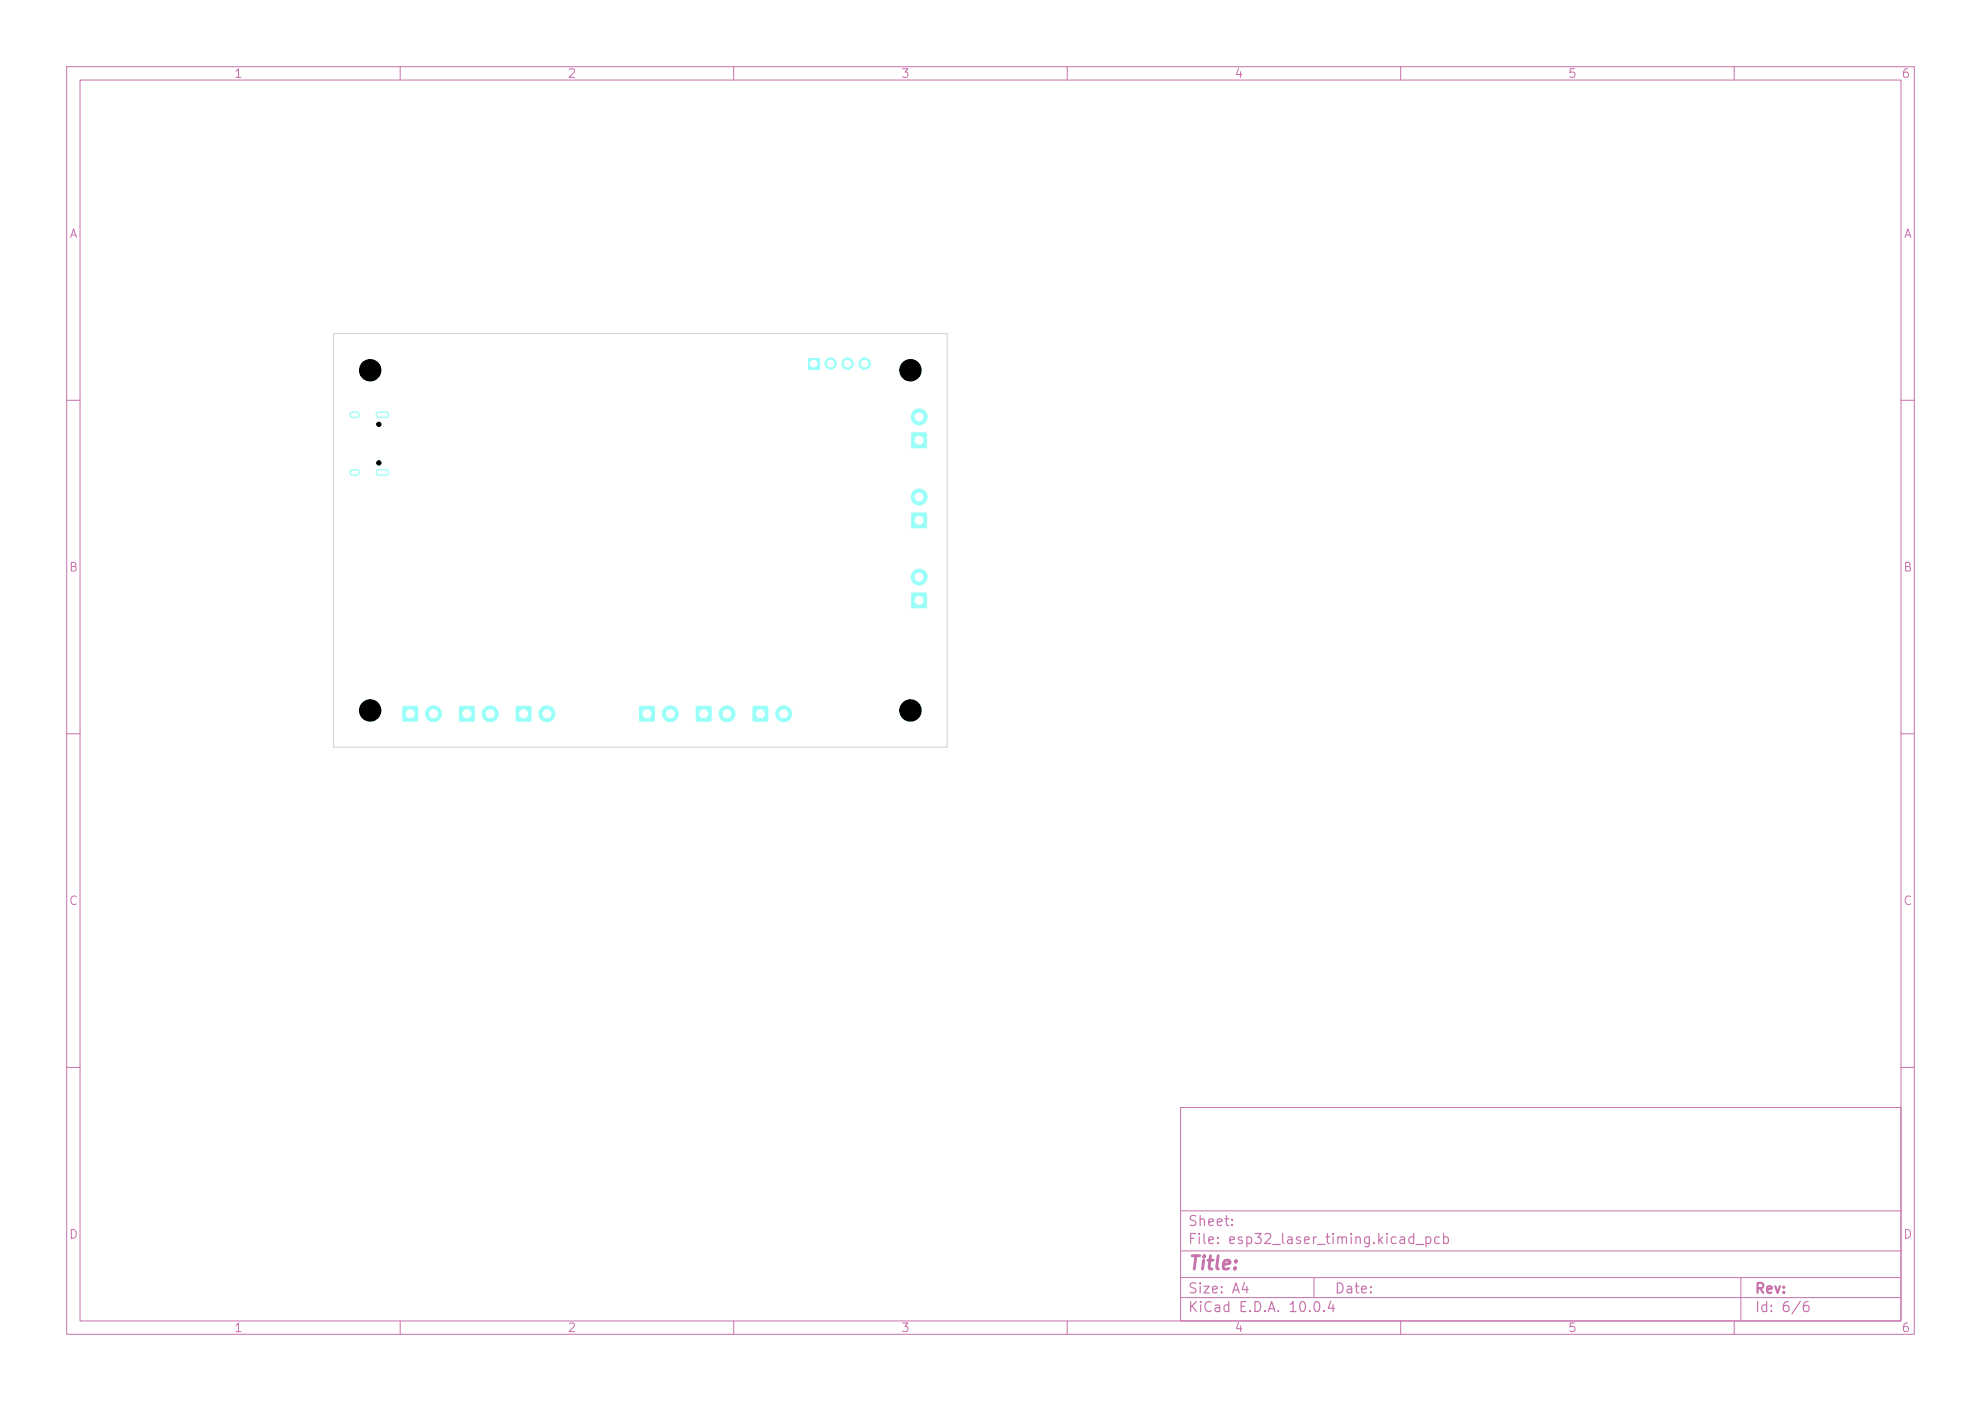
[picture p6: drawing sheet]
<svg xmlns="http://www.w3.org/2000/svg" width="297mm" height="210mm" viewBox="0 0 297 210" stroke-linecap="round" stroke-linejoin="round" font-family="sans-serif">
<defs><g id="words">
<text font-size="2" fill="#c872ab" x="178" y="190.8">Title:</text>
<g font-size="1.5" fill="#c872ab">
<text x="178" y="184.2">Sheet:</text>
<text x="178" y="186.9">File: esp32_laser_timing.kicad_pcb</text>
<text x="178" y="197.1">KiCad E.D.A. 10.0.4</text>
<text x="178" y="194.3">Size: A4</text>
<text x="200" y="194.3">Date:</text>
<text x="263" y="194.3">Rev:</text>
<text x="263" y="197.1">Id: 6/6</text>
</g>
<g font-size="1.3" fill="#c872ab">
<text x="35" y="12">1</text>
<text x="85" y="12">2</text>
<text x="135" y="12">3</text>
<text x="185" y="12">4</text>
<text x="235" y="12">5</text>
<text x="285" y="12">6</text>
<text x="10.3" y="36">A</text>
<text x="285.4" y="36">A</text>
<text x="10.3" y="86">B</text>
<text x="285.3" y="86">B</text>
<text x="10.3" y="136">C</text>
<text x="285.3" y="136">C</text>
<text x="10.3" y="186">D</text>
<text x="285.3" y="186">D</text>
<text x="35" y="200">1</text>
<text x="85" y="200">2</text>
<text x="135" y="200">3</text>
<text x="185" y="200">4</text>
<text x="235" y="200">5</text>
<text x="285" y="200">6</text>
</g>
</g></defs>
<g fill="none" stroke="#c872ab" stroke-width=".15">
<path d="M10 10h277v190h-277zM12 12h273v186h-273zM60 10v2M110 10v2M160 10v2M210 10v2M260 10v2M10 60h2M285 60h2M10 110h2M285 110h2M10 160h2"/>
<path d="M177 166h108v32h-108zM285 160h2M60 198v2M110 198v2M160 198v2M177 194.5h108M177 191.5h108M177 187.5h108M177 181.5h108M197 191.5v3M210 198v2M260 198v2"/>
<path d="M261 191.5v6.5"/>
</g>
<path d="M104.4 105.9h2.2v2.2h-2.2z" fill="#9afff8"/>
<g fill="#9afff8" stroke="#9afff8" stroke-width=".15">
<circle cx="109" cy="107" r="1.2"/>
<circle cx="136.5" cy="55.5" r="1.6"/>
</g>
<path d="M136.7 88.9h2.2v2.2h-2.2z" fill="#9afff8"/>
<circle cx="137.8" cy="86.5" r="1.2" fill="#9afff8" stroke="#9afff8" stroke-width=".15"/>
<path d="M77.4 105.9h2.2v2.2h-2.2z" fill="#9afff8"/>
<circle cx="82" cy="107" r="1.2" fill="#9afff8" stroke="#9afff8" stroke-width=".15"/>
<path d="M112.9 105.9h2.2v2.2h-2.2z" fill="#9afff8"/>
<circle cx="117.5" cy="107" r="1.2" fill="#9afff8" stroke="#9afff8" stroke-width=".15"/>
<path d="M68.9 105.9h2.2v2.2h-2.2z" fill="#9afff8"/>
<circle cx="73.5" cy="107" r="1.2" fill="#9afff8" stroke="#9afff8" stroke-width=".15"/>
<path d="M95.9 105.9h2.2v2.2h-2.2z" fill="#9afff8"/>
<g fill="#9afff8" stroke="#9afff8" stroke-width=".15">
<circle cx="100.5" cy="107" r="1.2"/>
<circle cx="56.8" cy="63.6" r=".32"/>
<circle cx="56.8" cy="69.4" r=".33"/>
</g>
<path d="M52.8 62.2h.6M52.8 70.8h.6M56.8 62.2h1.1M56.8 70.8h1.1" fill="none" stroke="#9afff8" stroke-width="1"/>
<path d="M136.7 76.9h2.2v2.2h-2.2z" fill="#9afff8"/>
<g fill="#9afff8" stroke="#9afff8" stroke-width=".15">
<circle cx="137.8" cy="74.5" r="1.2"/>
<circle cx="55.5" cy="106.5" r="1.6"/>
<circle cx="55.5" cy="55.5" r="1.6"/>
</g>
<path d="M136.7 64.9h2.2v2.2h-2.2z" fill="#9afff8"/>
<g fill="#9afff8" stroke="#9afff8" stroke-width=".15">
<circle cx="137.8" cy="62.5" r="1.2"/>
<circle cx="136.5" cy="106.5" r="1.6"/>
</g>
<path d="M121.2 53.7h1.6v1.7h-1.6z" fill="#9afff8"/>
<g fill="#9afff8" stroke="#9afff8" stroke-width=".15">
<circle cx="124.5" cy="54.5" r=".85"/>
<circle cx="127.1" cy="54.5" r=".85"/>
<circle cx="129.6" cy="54.5" r=".85"/>
</g>
<path d="M60.4 105.9h2.2v2.2h-2.2z" fill="#9afff8"/>
<circle cx="65" cy="107" r="1.2" fill="#9afff8" stroke="#9afff8" stroke-width=".15"/>
<path d="M50 50h92v62h-92z" fill="none" stroke="#d0d2cd" stroke-width=".15"/>
<g fill="#fff" stroke="#fff" stroke-width=".15">
<circle cx="105.5" cy="107" r=".6"/>
<circle cx="109" cy="107" r=".6"/>
<circle cx="137.8" cy="90" r=".6"/>
<circle cx="137.8" cy="86.5" r=".6"/>
<circle cx="78.5" cy="107" r=".6"/>
<circle cx="82" cy="107" r=".6"/>
<circle cx="114" cy="107" r=".6"/>
<circle cx="117.5" cy="107" r=".6"/>
<circle cx="70" cy="107" r=".6"/>
<circle cx="73.5" cy="107" r=".6"/>
<circle cx="97" cy="107" r=".6"/>
<circle cx="100.5" cy="107" r=".6"/>
<circle cx="137.8" cy="78" r=".6"/>
<circle cx="137.8" cy="74.5" r=".6"/>
<circle cx="137.8" cy="66" r=".6"/>
<circle cx="137.8" cy="62.5" r=".6"/>
<circle cx="122" cy="54.5" r=".5"/>
<circle cx="124.5" cy="54.5" r=".5"/>
<circle cx="127.1" cy="54.5" r=".5"/>
<circle cx="129.6" cy="54.5" r=".5"/>
<circle cx="61.5" cy="107" r=".6"/>
<circle cx="65" cy="107" r=".6"/>
</g>
<g fill="#000" stroke="#000" stroke-width=".15">
<circle cx="55.5" cy="55.5" r="1.6"/>
<circle cx="136.5" cy="55.5" r="1.6"/>
<circle cx="56.8" cy="63.6" r=".32"/>
<circle cx="56.8" cy="69.4" r=".33"/>
<circle cx="55.5" cy="106.5" r="1.6"/>
<circle cx="136.5" cy="106.5" r="1.6"/>
</g>
<path d="M52.8 62.2h.6M52.8 70.8h.6M56.8 62.2h1.1M56.8 70.8h1.1" fill="none" stroke="#fff" stroke-width=".6"/>
<use href="#words"/>
</svg>
